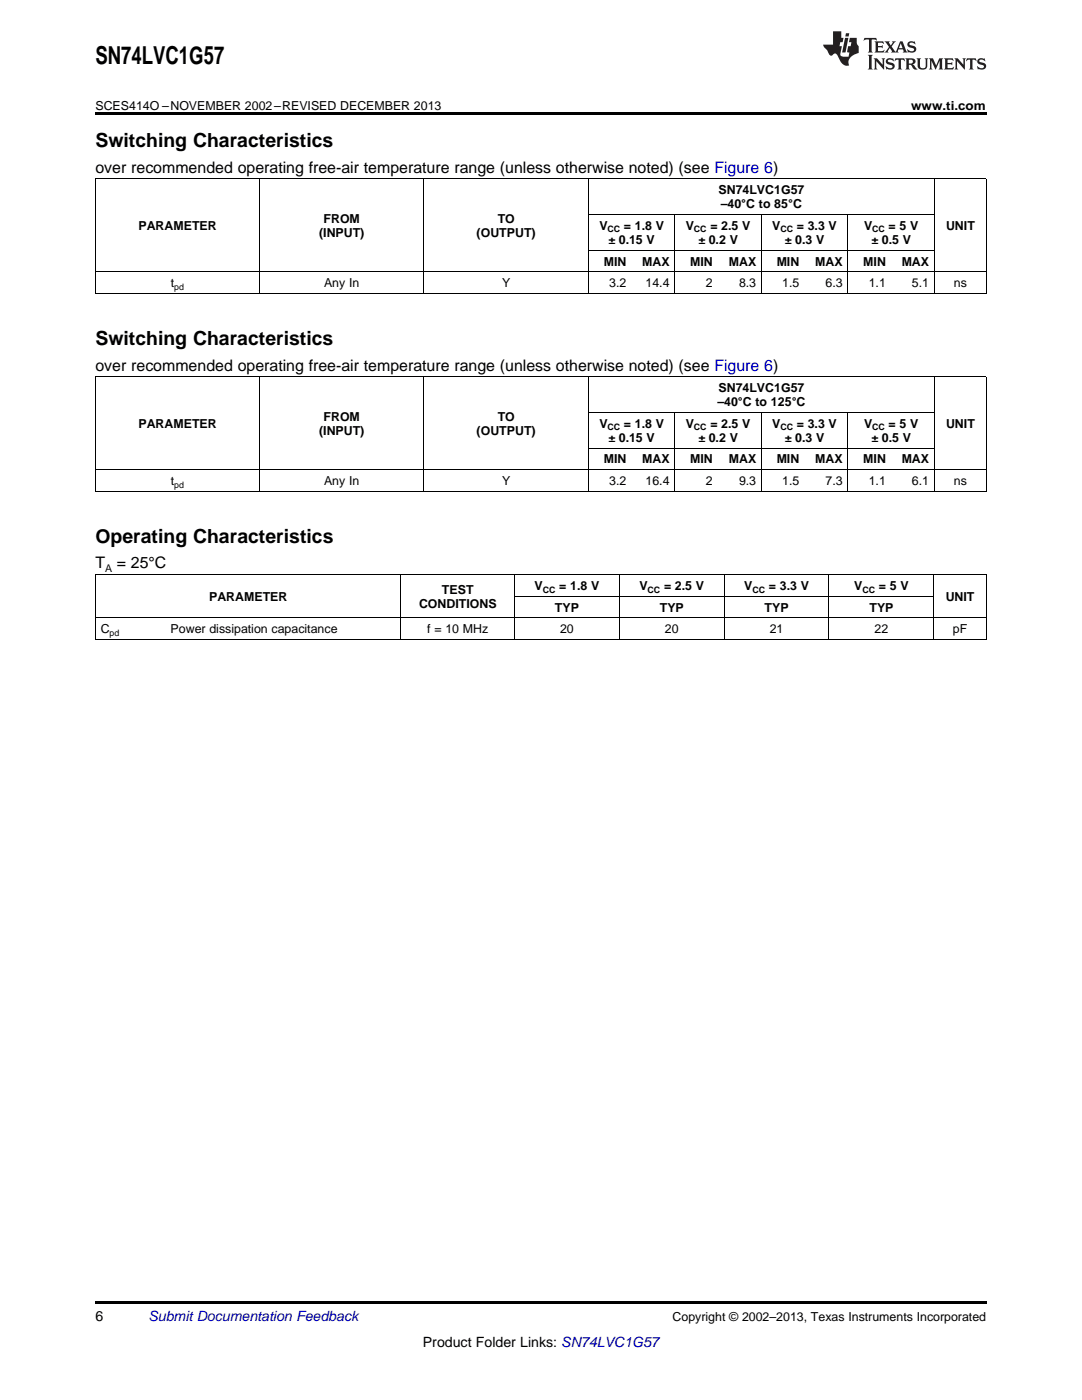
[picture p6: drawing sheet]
<svg xmlns="http://www.w3.org/2000/svg" width="216mm" height="279mm" viewBox="0 0 216 279" stroke-linecap="round" stroke-linejoin="round" font-family="sans-serif">
<defs><g id="words">
<text font-size="4.9" x="19" y="12.8">SN74LVC1G57</text>
<g font-size="3.9">
<text x="19" y="29.3">Switching Characteristics</text>
<text x="19" y="68.8">Switching Characteristics</text>
<text x="19" y="108.3">Operating Characteristics</text>
</g>
<g font-size="3.2">
<text x="19" y="34.4">over recommended operating free-air temperature range (unless otherwise noted) (see Figure 6)</text>
<text x="19" y="73.9">over recommended operating free-air temperature range (unless otherwise noted) (see Figure 6)</text>
<text x="19" y="113.5">T</text>
<text x="23.3" y="113.5">= 25°C</text>
</g>
<g font-size="2.8">
<text x="19" y="263.6">6</text>
<text x="84.4" y="268.9">Product Folder Links: SN74LVC1G57</text>
</g>
<text font-size="2.8" fill="#0000c8" x="29.6" y="263.6">Submit Documentation Feedback</text>
<g font-size="2.5">
<text x="19" y="21.9">SCES414O –NOVEMBER 2002–REVISED DECEMBER 2013</text>
<text x="181.8" y="21.9">www.ti.com</text>
<text x="143.4" y="38.7">SN74LVC1G57</text>
<text x="143.8" y="41.6">–40°C to 85°C</text>
<text x="27.6" y="45.9">PARAMETER</text>
<text x="63.7" y="47.3">(INPUT)</text>
<text x="64.6" y="44.4">FROM</text>
<text x="95.1" y="47.3">(OUTPUT)</text>
<text x="99.3" y="44.4">TO</text>
<text x="119.6" y="45.9">V</text>
<text x="124.5" y="45.9">= 1.8 V</text>
<text x="136.8" y="45.9">V</text>
<text x="141.7" y="45.9">= 2.5 V</text>
<text x="154.1" y="45.9">V</text>
<text x="159" y="45.9">= 3.3 V</text>
<text x="172.4" y="45.9">V</text>
<text x="177.3" y="45.9">= 5 V</text>
<text x="188.8" y="45.9">UNIT</text>
<text x="120.5" y="53">MIN</text>
<text x="121.4" y="48.7">± 0.15 V</text>
<text x="128.1" y="53">MAX</text>
<text x="137.7" y="53">MIN</text>
<text x="139.3" y="48.7">± 0.2 V</text>
<text x="145.4" y="53">MAX</text>
<text x="155" y="53">MIN</text>
<text x="156.6" y="48.7">± 0.3 V</text>
<text x="162.7" y="53">MAX</text>
<text x="172.3" y="53">MIN</text>
<text x="173.9" y="48.7">± 0.5 V</text>
<text x="179.9" y="53">MAX</text>
<text x="34.1" y="57.3">t</text>
<text x="64.7" y="57.3">Any In</text>
<text x="100.2" y="57.3">Y</text>
<text x="121.6" y="57.3">3.2</text>
<text x="128.8" y="57.3">14.4</text>
<text x="140.9" y="57.3">2</text>
<text x="147.5" y="57.3">8.3</text>
<text x="156.1" y="57.3">1.5</text>
<text x="164.7" y="57.3">6.3</text>
<text x="173.4" y="57.3">1.1</text>
<text x="182" y="57.3">5.1</text>
<text x="190.3" y="57.3">ns</text>
<text x="64.6" y="84">FROM</text>
<text x="99.3" y="84">TO</text>
<text x="143.2" y="81.1">–40°C to 125°C</text>
<text x="143.4" y="78.2">SN74LVC1G57</text>
<text x="27.6" y="85.4">PARAMETER</text>
<text x="63.7" y="86.8">(INPUT)</text>
<text x="95.1" y="86.8">(OUTPUT)</text>
<text x="119.6" y="85.4">V</text>
<text x="121.4" y="88.2">± 0.15 V</text>
<text x="124.5" y="85.4">= 1.8 V</text>
<text x="136.8" y="85.4">V</text>
<text x="139.3" y="88.2">± 0.2 V</text>
<text x="141.7" y="85.4">= 2.5 V</text>
<text x="154.1" y="85.4">V</text>
<text x="156.6" y="88.2">± 0.3 V</text>
<text x="159" y="85.4">= 3.3 V</text>
<text x="172.4" y="85.4">V</text>
<text x="173.9" y="88.2">± 0.5 V</text>
<text x="177.3" y="85.4">= 5 V</text>
<text x="188.8" y="85.4">UNIT</text>
<text x="120.5" y="92.5">MIN</text>
<text x="128.1" y="92.5">MAX</text>
<text x="137.7" y="92.5">MIN</text>
<text x="145.4" y="92.5">MAX</text>
<text x="155" y="92.5">MIN</text>
<text x="162.7" y="92.5">MAX</text>
<text x="172.3" y="92.5">MIN</text>
<text x="179.9" y="92.5">MAX</text>
<text x="34.1" y="96.8">t</text>
<text x="64.7" y="96.8">Any In</text>
<text x="100.2" y="96.8">Y</text>
<text x="121.6" y="96.8">3.2</text>
<text x="128.8" y="96.8">16.4</text>
<text x="140.9" y="96.8">2</text>
<text x="147.5" y="96.8">9.3</text>
<text x="156.1" y="96.8">1.5</text>
<text x="164.7" y="96.8">7.3</text>
<text x="173.4" y="96.8">1.1</text>
<text x="182" y="96.8">6.1</text>
<text x="190.3" y="96.8">ns</text>
<text x="41.7" y="119.9">PARAMETER</text>
<text x="88.2" y="118.5">TEST</text>
<text x="106.7" y="117.8">V</text>
<text x="111.6" y="117.8">= 1.8 V</text>
<text x="127.6" y="117.8">V</text>
<text x="132.5" y="117.8">= 2.5 V</text>
<text x="148.5" y="117.8">V</text>
<text x="153.4" y="117.8">= 3.3 V</text>
<text x="170.5" y="117.8">V</text>
<text x="175.4" y="117.8">= 5 V</text>
<text x="188.7" y="119.9">UNIT</text>
<text x="83.6" y="121.3">CONDITIONS</text>
<text x="110.7" y="122.1">TYP</text>
<text x="131.7" y="122.1">TYP</text>
<text x="152.6" y="122.1">TYP</text>
<text x="173.5" y="122.1">TYP</text>
<text x="20.1" y="126.4">C</text>
<text x="34" y="126.4">Power dissipation capacitance</text>
<text x="85.3" y="126.4">f = 10 MHz</text>
<text x="111.8" y="126.4">20</text>
<text x="132.7" y="126.4">20</text>
<text x="153.6" y="126.4">21</text>
<text x="174.5" y="126.4">22</text>
<text x="190.1" y="126.4">pF</text>
<text x="134.2" y="263.6">Copyright © 2002–2013, Texas Instruments Incorporated</text>
</g>
<text font-size="2.1" x="21" y="114.1">A</text>
<g font-size="1.8">
<text x="121.2" y="46.4">CC</text>
<text x="138.5" y="46.4">CC</text>
<text x="155.7" y="46.4">CC</text>
<text x="174" y="46.4">CC</text>
<text x="34.8" y="57.8">pd</text>
<text x="121.2" y="85.9">CC</text>
<text x="138.5" y="85.9">CC</text>
<text x="155.7" y="85.9">CC</text>
<text x="174" y="85.9">CC</text>
<text x="34.8" y="97.3">pd</text>
<text x="108.3" y="118.3">CC</text>
<text x="129.2" y="118.3">CC</text>
<text x="150.1" y="118.3">CC</text>
<text x="172.1" y="118.3">CC</text>
<text x="21.9" y="126.9">pd</text>
</g>
</g></defs>
<path d="M19 22.5h177.8v.5h-177.8zM19 259.7h177.8v.5h-177.8z" fill="#000"/>
<g fill="none" stroke="#000" stroke-width=".2">
<path d="M19 35.6h177.8M19.1 35.7v22.9M51.8 35.7v22.9M84.6 35.7v22.9M117.4 35.7v22.9M186.4 35.7v22.9M196.8 35.7v22.9M19 58.5h177.8M19 54.2h177.8M117.4 49.9h69.1M117.4 42.8h69.1M134.6 42.8v15.8"/>
<path d="M151.9 42.8v15.8M169.2 42.8v15.8M19 75.2h177.8M19.1 75.2v22.9M51.8 75.2v22.9M84.6 75.2v22.9M117.4 75.2v22.9M186.4 75.2v22.9M196.8 75.2v22.9M19 98h177.8M19 93.7h177.8M117.4 89.4h69.1"/>
<path d="M117.4 82.3h69.1M134.6 82.3v15.8M151.9 82.3v15.8M169.2 82.3v15.8M19 114.7h177.8M19.1 114.7v12.9M80 114.7v12.9M102.6 114.7v12.9M102.7 119h83.6M123.6 114.7v12.9M144.5 114.7v12.9M165.4 114.7v12.9"/>
<path d="M186.3 114.7v12.9M196.8 114.7v12.9M19 127.6h177.8M19 123.3h177.8"/>
</g>
<g fill="#231f20">
<path d="M172.5 7.6l-.1 .5 .4-.2h.6v.1v2.1l-.2 .4h.9l-.2-.4v-2.1l.1-.1h.5l.5 .2-.2-.5zM174.5 8.3l.2 .3v1.5l-.2 .4h1.8l.2-.6a1.04 1.04 0 0 1-1.3 .2v-.7h.6l.3 .2v-.6l-.3 .2h-.6v-.6l.8-.1 .4 .3-.2-.5zM176.5 8.3l.9 1.1-.9 1.1h.8l-.2-.2 .4-.7 .5 .7-.2 .2h1.5l-.2-.2 .2-.4h.9l.1 .4-.2 .2h1l-.3-.3-.7-1.9h-.5l-.9 2-.8-1 .9-1h-.8l.1 .3-.4 .5-.3-.6 .1-.2zM179.7 8.6l.4 1h-.7zM181.3 8.4a.63 .63 0 0 0-.2 .7 .63 .63 0 0 0 .6 .4l.6 .2 .1 .2a.75 .75 0 0 1-.7 .4 .75 .75 0 0 1-.6-.5l.1 .7 .1-.1a1.11 1.11 0 0 0 1.5-.6 1.13 1.13 0 0 0-1.2-.8l-.1-.4a1.04 1.04 0 0 1 1.2 .2l-.2-.5-.2 .1-.4-.2zM173.2 10.9l.2 .4v2.2l-.2 .4h1l-.3-.4v-2.2l.3-.4zM174.3 11.6l.3 .4v1.5l-.3 .4h.8l-.2-.4v-1.3l1.5 1.7v-1.9l.2-.4h-.7l.2 .4v.9l-1.1-1.3zM177 11.8a.62 .62 0 0 0-.2 .7 .62 .62 0 0 0 .6 .4l.6 .1 .1 .3a.76 .76 0 0 1-.7 .3 .76 .76 0 0 1-.7-.4l.2 .7 .1-.1a1.11 1.11 0 0 0 1.5-.6 1.13 1.13 0 0 0-1.2-.8l-.1-.4a1.04 1.04 0 0 1 1.2 .2l-.2-.6-.2 .1-.5-.1zM178.7 11.6l-.2 .6a.61 .61 0 0 1 .8-.3v1.6l-.2 .4h.9l-.2-.4v-1.6a.63 .63 0 0 1 .7 .3l-.1-.6zM180.6 11.6l.3 .4v1.5l-.3 .4h1l-.2-.2-.1-.8 .6 .2a.76 .76 0 0 0 1.2 .7l-1-1a.58 .58 0 0 0 .6-.5 .58 .58 0 0 0-.5-.6zM181.4 11.9h.1a.45 .45 0 0 1 .5 .1 .45 .45 0 0 1 .1 .5l-.8 .2zM182.9 11.6l.2 .2a2.17 2.17 0 0 0 .3 1.9 .99 .99 0 0 0 1.6-.6v-1.1l.2-.4h-.7l.2 .2a1.92 1.92 0 0 1-.2 1.8 .6 .6 0 0 1-.9-.5v-1.1l.2-.4zM185.4 11.6l.2 .4v1.5l-.2 .4h.7l-.2-.4v-1.4l.8 1.8 .8-1.8v1.4l-.2 .4h.9l-.2-.4v-1.5l.2-.4h-.8l-.6 1.5-.6-1.5zM188.4 11.6l.2 .4v1.5l-.2 .4h1.8l.1-.6a1.04 1.04 0 0 1-1.2 .1v-.6h.5l.4 .2v-.6l-.4 .2h-.5v-.7h.8l.3 .3-.1-.6zM190.5 11.6l.2 .4v1.5l-.2 .4h.7l-.2-.4v-1.3l1.5 1.7v-1.9l.2-.4h-.7l.2 .4v.9l-1.1-1.3zM192.9 11.6l-.1 .6a.61 .61 0 0 1 .7-.3l.1 1.6-.3 .4h1l-.3-.4 .1-1.6a.63 .63 0 0 1 .7 .3l-.1-.6zM195.2 11.8a.62 .62 0 0 0-.2 .7 .62 .62 0 0 0 .6 .4l.6 .1 .1 .3a.76 .76 0 0 1-.7 .3 .76 .76 0 0 1-.6-.4l.1 .7 .1-.1a1.11 1.11 0 0 0 1.6-.6 1.13 1.13 0 0 0-1.3-.8l-.1-.4a1.04 1.04 0 0 1 1.2 .2l-.1-.6-.2 .1-.5-.1z"/>
<path d="M166.2 6.3v2.6h-1.9v.4l.8 .9a.91 .91 0 0 0 1 .8 .56 .56 0 0 1 .5-.3 .56 .56 0 0 1 .5 .3l.4 .8a1.53 1.53 0 0 0 1.9 1.2 1.54 1.54 0 0 1 1-2.1l.9-.3v-1.4a1.52 1.52 0 0 1-.4-1.6h-1.3l-.2 .8h.5l-.2 .8h-.5l-.1 1v.2l.4 .1-.2 .8a1.93 1.93 0 0 1-1.6-.3l.3-1.8h-.5l.2-.8h.4l.2-.8h-.4v-1.3zM168.6 7.6l-.6 2.9h.7l.6-2.9zM168.8 6.6l-.1 .7h.6l.2-.7z"/>
</g>
<use href="#words"/>
</svg>
